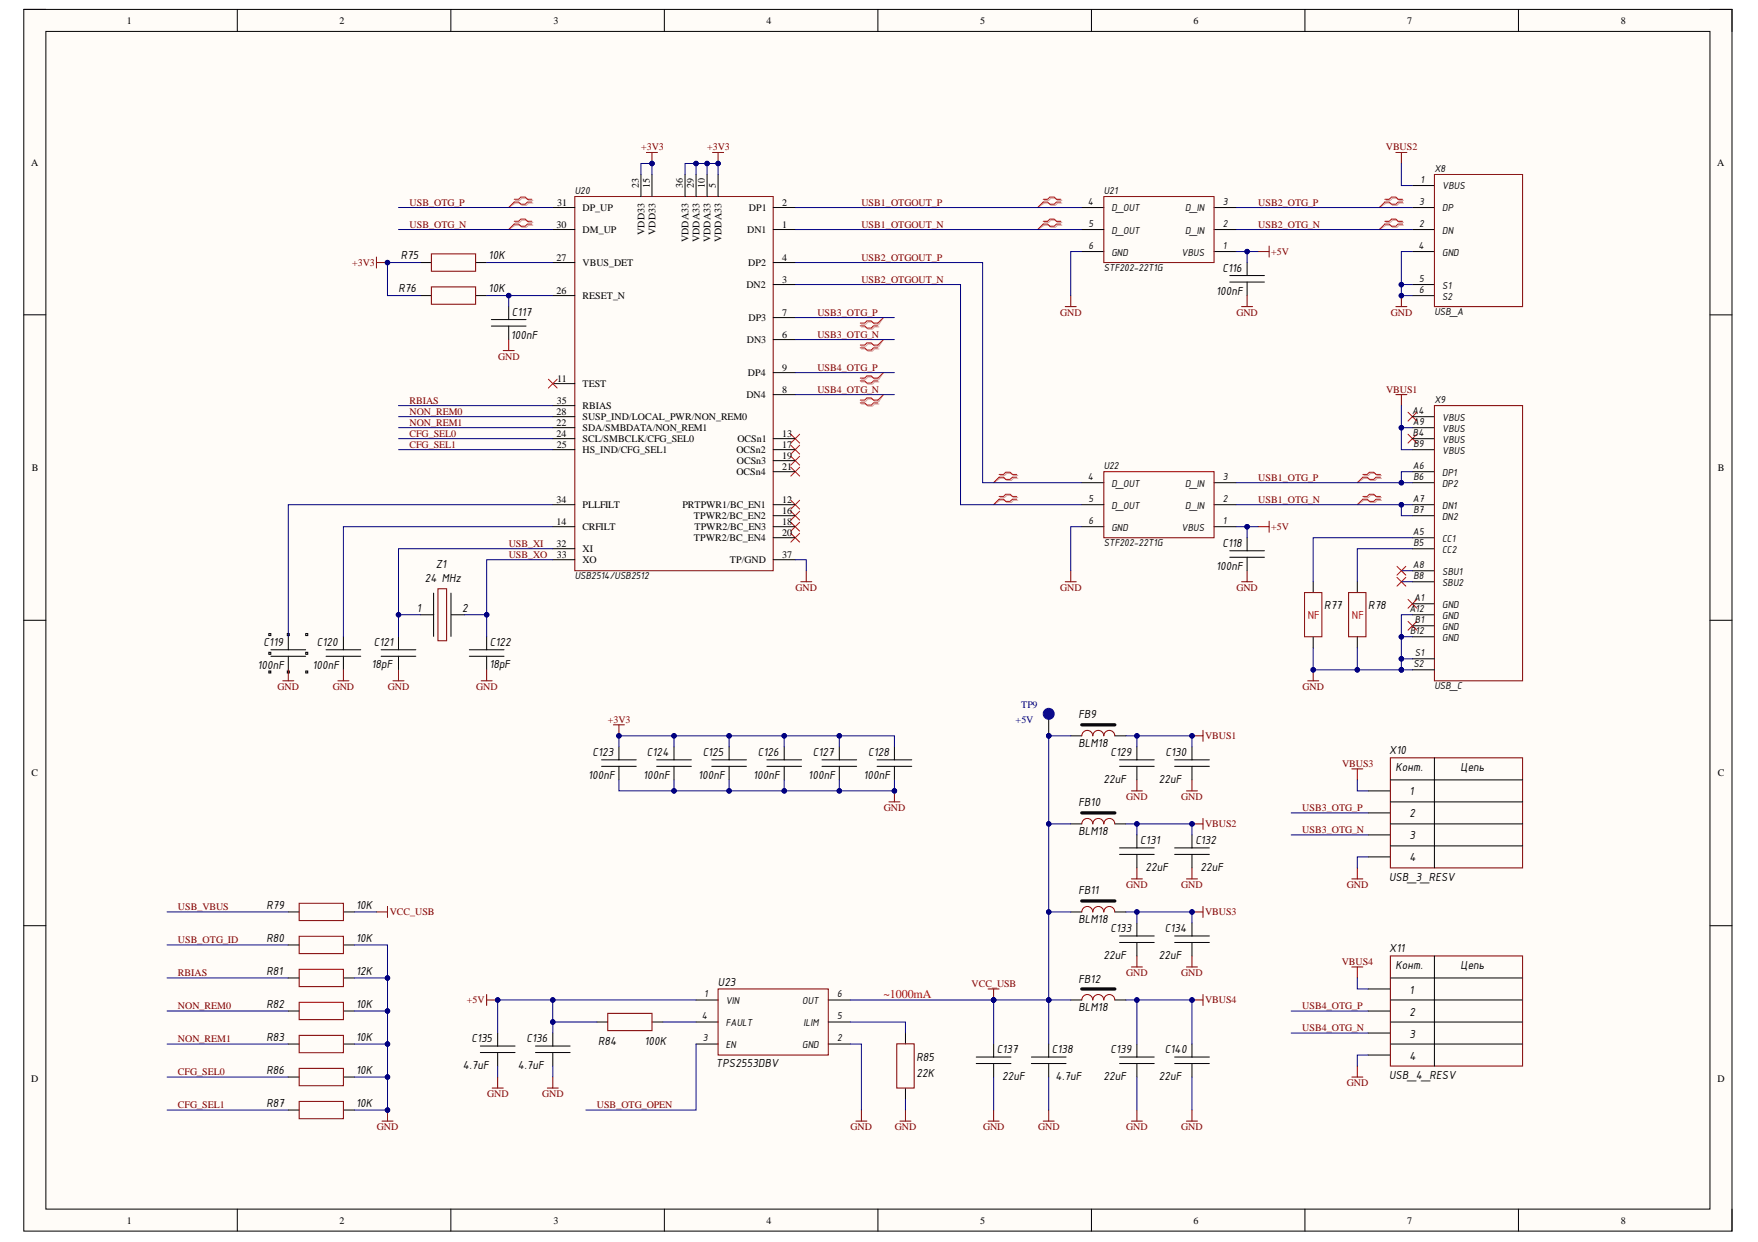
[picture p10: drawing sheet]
<svg xmlns="http://www.w3.org/2000/svg" width="297mm" height="210mm" viewBox="0 0 297 210" stroke-linecap="round" stroke-linejoin="round" font-family="sans-serif">
<defs><g id="words">
<g font-size="2.1">
<text x="67.7" y="43.8">R75</text>
<text x="82.6" y="43.8">10K</text>
<text x="206.5" y="45.9">C116</text>
<text x="67.3" y="49.4">R76</text>
<text x="82.6" y="49.4">10K</text>
<text x="86.5" y="53.3">C117</text>
<text x="205.5" y="49.8">100nF</text>
<text x="86.3" y="57.2">100nF</text>
<text x="73.6" y="95.9">Z1</text>
<text x="206.5" y="92.4">C118</text>
<text x="71.8" y="98.3">24 MHz</text>
<text x="205.5" y="96.3">100nF</text>
<text x="70.4" y="103.4">1</text>
<text x="78.1" y="103.4">2</text>
<text x="223.8" y="103">R77</text>
<text x="231.2" y="103">R78</text>
<text x="43.5" y="113">100nF</text>
<text x="44.5" y="109.1">C119</text>
<text x="52.8" y="113">100nF</text>
<text x="53.5" y="109.1">C120</text>
<text x="62.8" y="112.9">18pF</text>
<text x="63.2" y="109.1">C121</text>
<text x="82.7" y="112.9">18pF</text>
<text x="82.8" y="109.1">C122</text>
<text x="182.2" y="121.4">FB9</text>
<text x="99.4" y="131.6">100nF</text>
<text x="100.1" y="127.7">C123</text>
<text x="108.7" y="131.6">100nF</text>
<text x="109.3" y="127.7">C124</text>
<text x="118" y="131.6">100nF</text>
<text x="118.7" y="127.7">C125</text>
<text x="127.3" y="131.6">100nF</text>
<text x="128" y="127.7">C126</text>
<text x="136.6" y="131.6">100nF</text>
<text x="137.3" y="127.7">C127</text>
<text x="145.9" y="131.6">100nF</text>
<text x="146.7" y="127.7">C128</text>
<text x="182.2" y="126.3">BLM18</text>
<text x="187.6" y="127.7">C129</text>
<text x="196.9" y="127.7">C130</text>
<text x="234.7" y="127.4">X10</text>
<text x="235.8" y="130.3">Конт.</text>
<text x="246.8" y="130.3">Цепь</text>
<text x="182.2" y="136.3">FB10</text>
<text x="186.4" y="132.4">22uF</text>
<text x="195.8" y="132.4">22uF</text>
<text x="238.2" y="134.4">1</text>
<text x="182.2" y="141.1">BLM18</text>
<text x="192.7" y="142.6">C131</text>
<text x="202" y="142.6">C132</text>
<text x="238.2" y="138.1">2</text>
<text x="238.2" y="141.9">3</text>
<text x="193.6" y="147.3">22uF</text>
<text x="202.9" y="147.3">22uF</text>
<text x="234.7" y="149">USB_3_RESV</text>
<text x="238.2" y="145.6">4</text>
<text x="45" y="153.6">R79</text>
<text x="60.2" y="153.6">10K</text>
<text x="182.2" y="151.1">FB11</text>
<text x="45" y="159.2">R80</text>
<text x="60.2" y="159.2">10K</text>
<text x="182.2" y="156">BLM18</text>
<text x="187.6" y="157.5">C133</text>
<text x="196.8" y="157.5">C134</text>
<text x="234.7" y="160.8">X11</text>
<text x="45" y="164.8">R81</text>
<text x="60.2" y="164.8">12K</text>
<text x="121.3" y="166.6">U23</text>
<text x="182.2" y="166.1">FB12</text>
<text x="186.4" y="162.1">22uF</text>
<text x="195.8" y="162.1">22uF</text>
<text x="235.8" y="163.8">Конт.</text>
<text x="238.2" y="167.9">1</text>
<text x="246.8" y="163.8">Цепь</text>
<text x="45" y="170.3">R82</text>
<text x="60.2" y="170.3">10K</text>
<text x="182.2" y="170.9">BLM18</text>
<text x="238.2" y="171.6">2</text>
<text x="45" y="175.9">R83</text>
<text x="60.2" y="175.9">10K</text>
<text x="79.6" y="176.1">C135</text>
<text x="89" y="176.1">C136</text>
<text x="101" y="176.7">R84</text>
<text x="108.9" y="176.7">100K</text>
<text x="154.9" y="179.2">R85</text>
<text x="168.4" y="177.9">C137</text>
<text x="177.7" y="177.9">C138</text>
<text x="187.6" y="177.9">C139</text>
<text x="196.8" y="177.9">C140</text>
<text x="238.2" y="175.4">3</text>
<text x="238.2" y="179.1">4</text>
<text x="45" y="181.5">R86</text>
<text x="60.2" y="181.5">10K</text>
<text x="78.2" y="180.7">4.7uF</text>
<text x="87.5" y="180.7">4.7uF</text>
<text x="121" y="180.4">TPS2553DBV</text>
<text x="154.9" y="182">22K</text>
<text x="169.3" y="182.6">22uF</text>
<text x="178.4" y="182.6">4.7uF</text>
<text x="186.4" y="182.6">22uF</text>
<text x="195.8" y="182.6">22uF</text>
<text x="234.7" y="182.4">USB_4_RESV</text>
<text x="45" y="187.1">R87</text>
<text x="60.2" y="187.1">10K</text>
</g>
<g font-size="2.1" fill="#f00">
<text x="221" y="104.7">NF</text>
<text x="228.4" y="104.7">NF</text>
</g>
<text font-size="2" fill="#f00" x="149.3" y="168.6">~1000mA</text>
<g font-size="1.8">
<text x="242.4" y="29">X8</text>
<text x="97.1" y="32.8">U20</text>
<text x="183.8" y="34.6">4</text>
<text x="186.5" y="32.8">U21</text>
<text x="187.8" y="35.7">D_OUT</text>
<text x="200.2" y="35.7">D_IN</text>
<text x="206.6" y="34.6">3</text>
<text x="239.8" y="34.6">3</text>
<text x="240" y="30.9">1</text>
<text x="243.7" y="32">VBUS</text>
<text x="243.7" y="35.7">DP</text>
<text x="183.9" y="38.3">5</text>
<text x="187.8" y="39.5">D_OUT</text>
<text x="200.2" y="39.5">D_IN</text>
<text x="206.6" y="38.3">2</text>
<text x="239.8" y="38.3">2</text>
<text x="243.7" y="39.5">DN</text>
<text x="183.9" y="42">6</text>
<text x="186.5" y="45.8">STF202-22T1G</text>
<text x="187.8" y="43.2">GND</text>
<text x="199.6" y="43.2">VBUS</text>
<text x="206.6" y="42">1</text>
<text x="239.7" y="42">4</text>
<text x="239.8" y="47.6">5</text>
<text x="243.7" y="43.2">GND</text>
<text x="239.8" y="49.5">6</text>
<text x="242.4" y="53.2">USB_A</text>
<text x="243.7" y="48.8">S1</text>
<text x="243.7" y="50.6">S2</text>
<text x="238.6" y="69.9">A4</text>
<text x="238.7" y="71.8">A9</text>
<text x="242.4" y="68.1">X9</text>
<text x="243.7" y="71.1">VBUS</text>
<text x="238.7" y="73.7">B4</text>
<text x="238.8" y="75.6">B9</text>
<text x="243.7" y="72.9">VBUS</text>
<text x="243.7" y="74.8">VBUS</text>
<text x="243.7" y="76.7">VBUS</text>
<text x="183.8" y="81.1">4</text>
<text x="186.5" y="79.3">U22</text>
<text x="187.8" y="82.2">D_OUT</text>
<text x="200.2" y="82.2">D_IN</text>
<text x="206.6" y="81.1">3</text>
<text x="238.7" y="79.3">A6</text>
<text x="238.8" y="81.1">B6</text>
<text x="243.7" y="80.4">DP1</text>
<text x="243.7" y="82.2">DP2</text>
<text x="183.9" y="88.6">6</text>
<text x="183.9" y="84.9">5</text>
<text x="187.8" y="89.7">GND</text>
<text x="187.8" y="86">D_OUT</text>
<text x="199.6" y="89.7">VBUS</text>
<text x="200.2" y="86">D_IN</text>
<text x="206.6" y="84.9">2</text>
<text x="206.6" y="88.6">1</text>
<text x="238.7" y="84.9">A7</text>
<text x="238.8" y="86.7">B7</text>
<text x="243.7" y="86">DN1</text>
<text x="243.7" y="87.8">DN2</text>
<text x="186.5" y="92.3">STF202-22T1G</text>
<text x="238.7" y="90.4">A5</text>
<text x="238.8" y="92.3">B5</text>
<text x="243.7" y="91.5">CC1</text>
<text x="243.7" y="93.4">CC2</text>
<text x="97.1" y="97.9">USB2514/USB2512</text>
<text x="238.7" y="96">A8</text>
<text x="238.8" y="97.9">B8</text>
<text x="238.9" y="101.6">A1</text>
<text x="243.7" y="97.1">SBU1</text>
<text x="243.7" y="99">SBU2</text>
<text x="238.1" y="103.4">A12</text>
<text x="238.3" y="107.2">B12</text>
<text x="239.1" y="105.3">B1</text>
<text x="243.7" y="102.7">GND</text>
<text x="243.7" y="104.5">GND</text>
<text x="243.7" y="106.4">GND</text>
<text x="238.8" y="112.7">S2</text>
<text x="239.1" y="110.9">S1</text>
<text x="243.7" y="108.3">GND</text>
<text x="242.4" y="116.5">USB_C</text>
<text x="118.6" y="172.3">4</text>
<text x="119" y="168.6">1</text>
<text x="122.6" y="173.4">FAULT</text>
<text x="122.6" y="169.7">VIN</text>
<text x="135.6" y="169.7">OUT</text>
<text x="135.8" y="173.4">ILIM</text>
<text x="141.4" y="168.6">6</text>
<text x="141.4" y="172.3">5</text>
<text x="118.7" y="176">3</text>
<text x="122.6" y="177.1">EN</text>
<text x="135.6" y="177.1">GND</text>
<text x="141.4" y="176">2</text>
</g>
<g font-size="1.7">
<text x="21.4" y="4">1</text>
<text x="57.4" y="4">2</text>
<text x="93.5" y="4">3</text>
<text x="129.5" y="4">4</text>
<text x="165.6" y="4">5</text>
<text x="201.7" y="4">6</text>
<text x="237.8" y="4">7</text>
<text x="273.9" y="4">8</text>
<text x="5.3" y="28">A</text>
<text x="290.2" y="28">A</text>
<text x="94.2" y="34.7">31</text>
<text x="98.4" y="35.7">DP_UP</text>
<text x="107.9" y="31.7" transform="rotate(-90 107.9 31.7)">23</text>
<text x="109.8" y="31.7" transform="rotate(-90 109.8 31.7)">15</text>
<text x="115.4" y="31.7" transform="rotate(-90 115.4 31.7)">36</text>
<text x="117.2" y="31.7" transform="rotate(-90 117.2 31.7)">29</text>
<text x="119.1" y="31.7" transform="rotate(-90 119.1 31.7)">10</text>
<text x="121" y="31.7" transform="rotate(-90 121 31.7)">5</text>
<text x="126.6" y="35.7">DP1</text>
<text x="132.1" y="34.7">2</text>
<text x="94" y="38.5">30</text>
<text x="98.4" y="39.4">DM_UP</text>
<text x="108.9" y="39.7" transform="rotate(-90 108.9 39.7)">VDD33</text>
<text x="110.7" y="39.7" transform="rotate(-90 110.7 39.7)">VDD33</text>
<text x="116.3" y="40.9" transform="rotate(-90 116.3 40.9)">VDDA33</text>
<text x="118.2" y="40.9" transform="rotate(-90 118.2 40.9)">VDDA33</text>
<text x="120" y="40.9" transform="rotate(-90 120 40.9)">VDDA33</text>
<text x="121.9" y="40.9" transform="rotate(-90 121.9 40.9)">VDDA33</text>
<text x="126.3" y="39.4">DN1</text>
<text x="132.1" y="38.5">1</text>
<text x="94" y="44">27</text>
<text x="98.4" y="45">VBUS_DET</text>
<text x="126.4" y="45">DP2</text>
<text x="132.1" y="47.8">3</text>
<text x="132.1" y="44">4</text>
<text x="94" y="49.6">26</text>
<text x="98.4" y="50.5">RESET_N</text>
<text x="126.1" y="48.7">DN2</text>
<text x="132.1" y="53.3">7</text>
<text x="126.2" y="58">DN3</text>
<text x="126.5" y="54.3">DP3</text>
<text x="132.1" y="57">6</text>
<text x="94.2" y="64.5">11</text>
<text x="98.4" y="65.4">TEST</text>
<text x="126.4" y="63.6">DP4</text>
<text x="132.1" y="62.6">9</text>
<text x="94" y="71.9">22</text>
<text x="94" y="70.1">28</text>
<text x="94.1" y="68.2">35</text>
<text x="98.4" y="71">SUSP_IND/LOCAL_PWR/NON_REM0</text>
<text x="98.4" y="69.1">RBIAS</text>
<text x="126.1" y="67.3">DN4</text>
<text x="132.1" y="66.3">8</text>
<text x="94" y="73.8">24</text>
<text x="94.1" y="75.6">25</text>
<text x="98.4" y="72.9">SDA/SMBDATA/NON_REM1</text>
<text x="98.4" y="74.7">SCL/SMBCLK/CFG_SEL0</text>
<text x="98.4" y="76.6">HS_IND/CFG_SEL1</text>
<text x="124.4" y="76.6">OCSn2</text>
<text x="124.6" y="74.7">OCSn1</text>
<text x="132.1" y="73.8">13</text>
<text x="132.1" y="75.6">17</text>
<text x="132.1" y="77.5">19</text>
<text x="5.4" y="79.6">B</text>
<text x="124.4" y="80.3">OCSn4</text>
<text x="124.5" y="78.4">OCSn3</text>
<text x="132.1" y="79.4">21</text>
<text x="290.2" y="79.6">B</text>
<text x="94" y="88.7">14</text>
<text x="94" y="84.9">34</text>
<text x="98.4" y="89.6">CRFILT</text>
<text x="98.4" y="85.9">PLLFILT</text>
<text x="115.3" y="85.9">PRTPWR1/BC_EN1</text>
<text x="117.2" y="87.7">TPWR2/BC_EN2</text>
<text x="117.3" y="89.6">TPWR2/BC_EN3</text>
<text x="132.1" y="84.9">12</text>
<text x="132.1" y="86.8">16</text>
<text x="132.1" y="88.7">18</text>
<text x="94" y="92.4">32</text>
<text x="94.1" y="94.2">33</text>
<text x="98.4" y="93.3">XI</text>
<text x="98.4" y="95.2">XO</text>
<text x="117.2" y="91.4">TPWR2/BC_EN4</text>
<text x="123.3" y="95.2">TP/GND</text>
<text x="132.1" y="90.5">20</text>
<text x="132.1" y="94.2">37</text>
<text x="5.3" y="131.2">C</text>
<text x="290.2" y="131.2">C</text>
<text x="5.3" y="182.8">D</text>
<text x="290.2" y="182.8">D</text>
<text x="21.4" y="206.8">1</text>
<text x="57.4" y="206.8">2</text>
<text x="93.5" y="206.8">3</text>
<text x="129.5" y="206.8">4</text>
<text x="165.6" y="206.8">5</text>
<text x="201.7" y="206.8">6</text>
<text x="237.8" y="206.8">7</text>
<text x="273.9" y="206.8">8</text>
</g>
<g font-size="1.7" fill="#800000">
<text x="108.3" y="25.4">+3V3</text>
<text x="119.5" y="25.4">+3V3</text>
<text x="234.2" y="25.4">VBUS2</text>
<text x="69.2" y="34.7">USB_OTG_P</text>
<text x="145.5" y="34.7">USB1_OTGOUT_P</text>
<text x="212.6" y="34.7">USB2_OTG_P</text>
<text x="69.2" y="38.5">USB_OTG_N</text>
<text x="145.5" y="38.5">USB1_OTGOUT_N</text>
<text x="212.6" y="38.5">USB2_OTG_N</text>
<text x="59.5" y="45">+3V3</text>
<text x="145.5" y="47.8">USB2_OTGOUT_N</text>
<text x="145.5" y="44">USB2_OTGOUT_P</text>
<text x="214.8" y="43.1">+5V</text>
<text x="138.1" y="53.3">USB3_OTG_P</text>
<text x="179.1" y="53.3">GND</text>
<text x="208.9" y="53.3">GND</text>
<text x="235" y="53.3">GND</text>
<text x="138.1" y="57">USB3_OTG_N</text>
<text x="84.2" y="60.8">GND</text>
<text x="138.1" y="62.6">USB4_OTG_P</text>
<text x="69.2" y="68.2">RBIAS</text>
<text x="69.2" y="71.9">NON_REM1</text>
<text x="69.2" y="70.1">NON_REM0</text>
<text x="138.1" y="66.3">USB4_OTG_N</text>
<text x="234.2" y="66.3">VBUS1</text>
<text x="69.2" y="73.8">CFG_SEL0</text>
<text x="69.2" y="75.6">CFG_SEL1</text>
<text x="212.6" y="81.2">USB1_OTG_P</text>
<text x="212.6" y="84.9">USB1_OTG_N</text>
<text x="214.8" y="89.6">+5V</text>
<text x="85.9" y="92.4">USB_XI</text>
<text x="85.9" y="94.2">USB_XO</text>
<text x="134.4" y="99.8">GND</text>
<text x="179.1" y="99.8">GND</text>
<text x="208.9" y="99.8">GND</text>
<text x="46.9" y="116.6">GND</text>
<text x="56.2" y="116.6">GND</text>
<text x="65.5" y="116.6">GND</text>
<text x="80.4" y="116.6">GND</text>
<text x="220.1" y="116.6">GND</text>
<text x="102.7" y="122.2">+3V3</text>
<text x="203.6" y="125">VBUS1</text>
<text x="226.8" y="129.6">VBUS3</text>
<text x="149.4" y="137">GND</text>
<text x="190.3" y="135.2">GND</text>
<text x="199.6" y="135.2">GND</text>
<text x="220" y="137">USB3_OTG_P</text>
<text x="203.6" y="139.8">VBUS2</text>
<text x="220" y="140.8">USB3_OTG_N</text>
<text x="30.1" y="153.8">USB_VBUS</text>
<text x="65.9" y="154.7">VCC_USB</text>
<text x="190.3" y="150">GND</text>
<text x="199.6" y="150">GND</text>
<text x="203.6" y="154.7">VBUS3</text>
<text x="227.6" y="150">GND</text>
<text x="30.1" y="159.3">USB_OTG_ID</text>
<text x="30.1" y="164.9">RBIAS</text>
<text x="164.2" y="166.8">VCC_USB</text>
<text x="190.3" y="164.9">GND</text>
<text x="199.6" y="164.9">GND</text>
<text x="226.7" y="163.1">VBUS4</text>
<text x="30.1" y="170.5">NON_REM0</text>
<text x="78.9" y="169.6">+5V</text>
<text x="203.6" y="169.6">VBUS4</text>
<text x="220" y="170.5">USB4_OTG_P</text>
<text x="30.1" y="176.1">NON_REM1</text>
<text x="220" y="174.2">USB4_OTG_N</text>
<text x="30.1" y="181.7">CFG_SEL0</text>
<text x="82.3" y="185.4">GND</text>
<text x="91.6" y="185.4">GND</text>
<text x="227.6" y="183.5">GND</text>
<text x="30.1" y="187.2">CFG_SEL1</text>
<text x="63.7" y="191">GND</text>
<text x="100.8" y="187.2">USB_OTG_OPEN</text>
<text x="143.7" y="191">GND</text>
<text x="151.2" y="191">GND</text>
<text x="166.1" y="191">GND</text>
<text x="175.4" y="191">GND</text>
<text x="190.3" y="191">GND</text>
<text x="199.6" y="191">GND</text>
</g>
<g font-size="1.7" fill="#000080">
<text x="172.5" y="119.7">TP9</text>
<text x="171.6" y="122.2">+5V</text>
</g>
</g></defs>
<path d="M4 1.6h288.6v206.5h-288.6z" fill-rule="evenodd" fill="#fffcf8"/>
<path d="M4 1.6h288.6v206.5h-288.6z" fill="none" stroke="#000" stroke-width=".17"/>
<path d="M7.8 5.3h281.1v199h-281.1z" fill-rule="evenodd" fill="#fffcf8"/>
<g fill="none" stroke="#000" stroke-width=".17">
<path d="M4 1.6h3.7M7.8 5.3h281.1v199h-281.1zM40.1 1.6v3.7M76.2 1.6v3.7M112.3 1.6v3.7M148.3 1.6v3.7M184.4 1.6v3.7M220.5 1.6v3.7M256.6 1.6v3.7M288.9 1.6h3.7v3.7M4 53.2h3.7M288.9 53.2h3.7"/>
<path d="M4 104.8h3.7M288.9 104.8h3.7M4 156.4h3.7M288.9 156.5h3.7M40.1 204.3v3.8M76.2 204.3v3.8M112.3 204.3v3.8M148.3 204.3v3.8M184.4 204.3v3.8M220.5 204.3v3.8M256.6 204.3v3.8M292.6 204.3v3.8"/>
</g>
<path d="M221 115.1h1.8M221.9 113.2v1.9" fill="none" stroke="#800000" stroke-width=".17"/>
<circle cx="221.9" cy="113.2" r=".37" fill="#000080"/>
<circle cx="221.9" cy="113.2" r=".37" fill="none" stroke="#000080" stroke-width=".17"/>
<path d="M236 95.7l1.5 1.5M236 97.6l1.5 1.5M237.5 95.7l-1.5 1.5M237.5 97.6l-1.5 1.5" fill="none" stroke="#f00" stroke-width=".17"/>
<path d="M221.9 98.3v1.8M229.3 98.3v1.8M221.9 107.6v1.9M229.3 107.6v1.9" fill="none" stroke="#000" stroke-width=".17"/>
<path d="M235.9 25.8h1.8M236.8 25.8v1.8M235.9 51.8h1.8M236.8 50v1.8M220.4 100.1h3v7.5h-3zM227.9 100.1h2.9v7.5h-2.9z" fill="none" stroke="#800000" stroke-width=".17"/>
<circle cx="236.8" cy="50" r=".37" fill="#000080"/>
<circle cx="236.8" cy="50" r=".37" fill="none" stroke="#000080" stroke-width=".17"/>
<g fill="none" stroke="#000" stroke-width=".17">
<path d="M238.6 31.4h3.8M238.6 38.8h3.8M238.6 35.1h3.8M238.6 42.5h3.8M238.6 48.1h3.8M238.6 50h3.8M64.4 109.8h5.9M64.4 110.9h5.9M67.3 107.6v2.2M67.3 111v2.2M71.1 103.9h2.2M73.3 100.2v7.4"/>
<path d="M76.2 100.2v7.4M76.3 103.9h2.2M79.3 109.8h5.9M79.3 110.9h5.9M82.2 107.6v2.2M82.2 111v2.2M100.8 172.7h1.9M110.2 172.7h1.8"/>
</g>
<path d="M242.4 29.5h14.9v22.3h-14.9zM74 99.5h1.5v8.8h-1.5zM66.4 115.1h1.9M67.3 113.2v1.9M81.3 115.1h1.9M82.2 113.2v1.9M82.2 168.1v1.8M82.2 169h1.9M102.7 171.3h7.5v2.9h-7.5z" fill="none" stroke="#800000" stroke-width=".17"/>
<circle cx="84.1" cy="169" r=".37" fill="#000080"/>
<circle cx="84.1" cy="169" r=".37" fill="none" stroke="#000080" stroke-width=".17"/>
<path d="M151.5 176.4h3v7.5h-3zM167 167.1h1.8M167.9 167.1v1.9M144.6 189.5h1.9M145.5 187.6v1.9M152.1 189.5h1.8M153 187.6v1.9M176.3 189.5h1.8M177.2 187.6v1.9" fill="none" stroke="#800000" stroke-width=".17"/>
<path d="M153 174.6v1.8M174.3 178.6h5.8M174.3 179.7h5.8M177.2 176.4v2.2M177.2 179.8v2.2M153 183.9v1.8" fill="none" stroke="#000" stroke-width=".17"/>
<circle cx="167.9" cy="169" r=".37" fill="#000080"/>
<circle cx="167.9" cy="169" r=".37" fill="none" stroke="#000080" stroke-width=".17"/>
<g fill="none" stroke="#800000" stroke-width=".17">
<path d="M235.9 66.7h1.8M236.8 66.7v1.9M135.3 98.3h1.9M136.2 96.5v1.8M201.4 124.4h1.9M203.3 123.4v1.9M191.2 148.5h1.8M192.1 146.7v1.8M200.5 148.5h1.8M201.4 146.7v1.8M121.3 167.1h18.7v11.2h-18.7zM83.2 183.9h1.8"/>
<path d="M84.1 182v1.9M92.5 183.9h1.8M93.4 182v1.9"/>
</g>
<g fill="none" stroke="#000" stroke-width=".17">
<path d="M180.9 139.2h1.9M188.4 139.2h1.8M189.2 143.3h5.8M189.2 144.4h5.8M192.1 141.1v2.2M192.1 144.5v2.2M198.5 143.3h5.8M198.5 144.4h5.8M201.4 141.1v2.2M201.4 144.5v2.2M81.2 176.8h5.8M81.2 177.9h5.8"/>
<path d="M84.1 174.6v2.2M84.1 178v2.2M90.5 176.8h5.8M90.5 177.9h5.8M93.4 174.6v2.2M93.4 178v2.2M117.6 169h3.7M117.6 176.4h3.7M117.6 172.7h3.7M140 169h3.7M140 176.4h3.7M140 172.7h3.7"/>
</g>
<path d="M182.8 137.4h5.6" fill="none" stroke="#000" stroke-width=".55"/>
<path d="M182.8 139.2a.93 .93 0 0 1 .9-.9 .93 .93 0 0 1 .9 .9 .93 .93 0 0 1 1-.9 .93 .93 0 0 1 .9 .9 .93 .93 0 0 1 .9-.9 .93 .93 0 0 1 1 .9" fill="none" stroke="#980000" stroke-width=".17"/>
<path d="M234.2 33.9h.7l.4-.4h.7l.4 .4h.8M234.2 37.6h.7l.4-.4h.7l.4 .4h.8M237.2 34.3h-.8l-.4 .4h-.7l-.4-.4h-.7l-1.1 .8M237.2 38.1h-.8l-.4 .3h-.7l-.4-.3h-.7l-1.1 .7M230.4 80.4h.8l.4-.4h.7l.4 .4h.7M230.4 84.1h.8l.4-.4h.7l.4 .4h.7M233.4 80.8h-.7l-.4 .4h-.7l-.4-.4h-.8l-1.1 .8M233.4 84.6h-.7l-.4 .3h-.7l-.4-.3h-.8l-1.1 .7" fill="none" stroke="#d0a19e" stroke-width=".17"/>
<path d="M234 33.7h.7l.4-.4h.8l.3 .4h.8M234 37.4h.7l.4-.4h.8l.3 .4h.8M237 34.1h-.8l-.3 .4h-.8l-.4-.4h-.7l-.9 1M237 37.9h-.8l-.3 .3h-.8l-.4-.3h-.7l-.9 .9M230.3 80.2h.7l.4-.4h.7l.4 .4h.7M230.3 83.9h.7l.4-.4h.7l.4 .4h.7M233.2 80.6h-.7l-.4 .4h-.7l-.4-.4h-.7l-1 1M233.2 84.4h-.7l-.4 .3h-.7l-.4-.3h-.7l-1 .9" fill="none" stroke="#f00" stroke-width=".17"/>
<circle cx="201.4" cy="124.4" r=".37" fill="#000080"/>
<circle cx="201.4" cy="124.4" r=".37" fill="none" stroke="#000080" stroke-width=".17"/>
<path d="M201.4 139.2h1.9M203.3 138.3v1.9" fill="none" stroke="#800000" stroke-width=".17"/>
<circle cx="201.4" cy="139.2" r=".37" fill="#000080"/>
<circle cx="201.4" cy="139.2" r=".37" fill="none" stroke="#000080" stroke-width=".17"/>
<g fill="none" stroke="#000" stroke-width=".17">
<path d="M55.1 109.8h5.9M55.1 110.9h5.9M58 107.6v2.2M58 111v2.2M180.9 124.4h1.9M188.4 124.4h1.8M189.2 128.4h5.8M189.2 129.5h5.8M192.1 126.2v2.2M192.1 129.6v2.2M198.5 128.4h5.8M198.5 129.5h5.8"/>
<path d="M201.4 126.2v2.2M201.4 129.6v2.2"/>
</g>
<path d="M182.8 122.5h5.6" fill="none" stroke="#000" stroke-width=".55"/>
<path d="M182.8 124.4a.93 .93 0 0 1 .9-1 .93 .93 0 0 1 .9 1 .93 .93 0 0 1 1-1 .93 .93 0 0 1 .9 1 .93 .93 0 0 1 .9-1 .93 .93 0 0 1 1 1" fill="none" stroke="#980000" stroke-width=".17"/>
<path d="M191.2 133.7h1.8M192.1 131.8v1.9M200.5 133.7h1.8M201.4 131.8v1.9" fill="none" stroke="#800000" stroke-width=".17"/>
<g fill="none" stroke="#f00" stroke-width=".17">
<path d="M133.6 79l1.5 1.5M133.6 77.1l1.5 1.5M133.6 75.2l1.5 1.5M133.6 73.4l1.5 1.5M135.1 79l-1.5 1.5M135.1 77.1l-1.5 1.5M135.1 75.2l-1.5 1.5M135.1 73.4l-1.5 1.5M133.6 90.1l1.5 1.5M133.6 88.3l1.5 1.5M133.6 86.4l1.5 1.5M133.6 84.6l1.5 1.4"/>
<path d="M135.1 90.1l-1.5 1.5M135.1 88.3l-1.5 1.5M135.1 86.4l-1.5 1.5M135.1 84.6l-1.5 1.4"/>
</g>
<path d="M51.7 113.4h.3v.3h-.3z" fill-rule="evenodd" fill="#fffcf8"/>
<path d="M51.7 113.4h.3v.3h-.3z" fill="none" stroke="#000" stroke-width=".17"/>
<path d="M45.4 107.1h.4v.3h-.4z" fill-rule="evenodd" fill="#fffcf8"/>
<path d="M45.4 107.1h.4v.3h-.4z" fill="none" stroke="#000" stroke-width=".17"/>
<path d="M45.4 113.4h.4v.3h-.4z" fill-rule="evenodd" fill="#fffcf8"/>
<path d="M45.4 113.4h.4v.3h-.4z" fill="none" stroke="#000" stroke-width=".17"/>
<path d="M51.7 107.1h.3v.3h-.3z" fill-rule="evenodd" fill="#fffcf8"/>
<path d="M51.7 107.1h.3v.3h-.3z" fill="none" stroke="#000" stroke-width=".17"/>
<path d="M45.4 110.2h.4v.4h-.4z" fill-rule="evenodd" fill="#fffcf8"/>
<path d="M45.4 110.2h.4v.4h-.4z" fill="none" stroke="#000" stroke-width=".17"/>
<path d="M51.7 110.2h.3v.4h-.3z" fill-rule="evenodd" fill="#fffcf8"/>
<path d="M51.7 110.2h.3v.4h-.3z" fill="none" stroke="#000" stroke-width=".17"/>
<path d="M48.5 113.4h.4v.3h-.4z" fill-rule="evenodd" fill="#fffcf8"/>
<path d="M48.5 113.4h.4v.3h-.4z" fill="none" stroke="#000" stroke-width=".17"/>
<path d="M48.5 107.1h.4v.3h-.4z" fill-rule="evenodd" fill="#fffcf8"/>
<path d="M71.1 50h1.8M71.1 44.4h1.8M80.4 50h1.8M80.4 44.4h1.8M45.8 109.8h5.8M45.8 110.9h5.8M48.5 107.1h.4v.3h-.4zM48.7 107.6v2.2M48.7 111v2.2" fill="none" stroke="#000" stroke-width=".17"/>
<path d="M109.2 25.8h1.9M110.2 25.8v1.8M72.9 48.5h7.5v2.9h-7.5zM72.9 42.9h7.5v2.9h-7.5zM47.8 115.1h1.8M48.7 113.2v1.9M57.1 115.1h1.9M58 113.2v1.9" fill="none" stroke="#800000" stroke-width=".17"/>
<circle cx="110.2" cy="27.6" r=".37" fill="#000080"/>
<circle cx="110.2" cy="27.6" r=".37" fill="none" stroke="#000080" stroke-width=".17"/>
<path d="M120.4 25.8h1.9M121.3 25.8v1.8" fill="none" stroke="#800000" stroke-width=".17"/>
<circle cx="121.3" cy="27.6" r=".37" fill="#000080"/>
<circle cx="121.3" cy="27.6" r=".37" fill="none" stroke="#000080" stroke-width=".17"/>
<path d="M63.6 43.4v1.9M63.6 44.4h1.9" fill="none" stroke="#800000" stroke-width=".17"/>
<circle cx="65.5" cy="44.4" r=".37" fill="#000080"/>
<circle cx="65.5" cy="44.4" r=".37" fill="none" stroke="#000080" stroke-width=".17"/>
<path d="M97.1 33.2h33.5v63.3h-33.5zM85 59.3h1.9M86 57.4v1.9M50.5 158.2h7.5v3h-7.5zM50.5 152.7h7.5v2.9h-7.5zM50.5 163.8h7.5v2.9h-7.5zM50.5 169.4h7.5v2.9h-7.5zM50.5 175h7.5v2.9h-7.5zM50.5 180.6h7.5v2.9h-7.5zM50.5 186.1h7.5v3h-7.5zM64.5 189.5h1.9M65.5 187.6v1.9" fill="none" stroke="#800000" stroke-width=".17"/>
<g fill="none" stroke="#000" stroke-width=".17">
<path d="M93.4 38.8h3.7M93.4 35.1h3.7M108.3 29.5v3.7M110.2 29.5v3.7M115.7 29.5v3.7M117.6 29.5v3.7M119.5 29.5v3.7M121.3 29.5v3.7M130.6 38.8h3.8M130.6 35.1h3.8M83 54h5.9M83 55.1h5.9"/>
<path d="M86 51.8v2.2M86 55.2v2.2M93.4 44.4h3.7M93.4 50h3.7M130.6 48.1h3.8M130.6 44.4h3.8M130.6 57.4h3.8M130.6 53.7h3.8M93.4 64.8h3.7M93.4 74.1h3.7M93.4 76h3.7M93.4 72.3h3.7"/>
<path d="M93.4 70.4h3.7M93.4 68.6h3.7M130.6 66.7h3.8M130.6 63h3.8M130.6 74.1h3.8M130.6 76h3.8M130.6 77.9h3.8M130.6 79.7h3.8M93.4 85.3h3.7M93.4 89h3.7M93.4 92.7h3.7M93.4 94.6h3.7"/>
<path d="M130.6 85.3h3.8M130.6 89h3.8M130.6 87.2h3.8M130.6 90.9h3.8M130.6 94.6h3.8M48.7 159.7h1.8M48.7 154.1h1.8M58 159.7h1.9M58 154.1h1.9M48.7 165.3h1.8M48.7 170.9h1.8M48.7 176.4h1.8"/>
<path d="M58 165.3h1.9M58 170.9h1.9M58.1 176.4h1.8M48.7 182h1.8M48.7 187.6h1.8M58.1 182h1.8M58.1 187.6h1.8"/>
</g>
<path d="M92.7 64.1l1.4 1.5M94.1 64.1l-1.4 1.5" fill="none" stroke="#f00" stroke-width=".17"/>
<circle cx="65.5" cy="187.6" r=".38" fill="#000080"/>
<circle cx="65.5" cy="187.6" r=".38" fill="none" stroke="#000080" stroke-width=".17"/>
<path d="M150.2 135.5h1.9M151.1 133.7v1.8M63.6 154.1h1.9M65.5 153.2v1.9" fill="none" stroke="#800000" stroke-width=".17"/>
<path d="M87.1 33.9h.7l.4-.4h.7l.4 .4h.7M87.1 37.6h.7l.4-.4h.7l.4 .4h.7M90 34.3h-.7l-.4 .4h-.7l-.4-.4h-.7l-1.1 .8M90 38.1h-.7l-.4 .3h-.7l-.4-.3h-.7l-1.1 .7" fill="none" stroke="#d0a19e" stroke-width=".17"/>
<path d="M86.9 33.7h.7l.4-.4h.7l.4 .4h.8M86.9 37.4h.7l.4-.4h.7l.4 .4h.8M89.9 34.1h-.8l-.4 .4h-.7l-.4-.4h-.7l-.9 1M89.9 37.9h-.8l-.4 .3h-.7l-.4-.3h-.7l-.9 .9" fill="none" stroke="#f00" stroke-width=".17"/>
<g fill="none" stroke="#000" stroke-width=".17">
<path d="M101.6 128.4h5.9M101.6 129.5h5.9M104.6 126.2v2.2M104.6 129.6v2.2M111 128.4h5.8M111 129.5h5.8M113.9 126.2v2.2M113.9 129.6v2.2M120.3 128.4h5.8M120.3 129.5h5.8M123.2 126.2v2.2M123.2 129.6v2.2"/>
<path d="M129.6 128.4h5.8M129.6 129.5h5.8M132.5 126.2v2.2M132.5 129.6v2.2M138.9 128.4h5.8M138.9 129.5h5.8M141.8 126.2v2.2M141.8 129.6v2.2M148.2 128.4h5.9M148.2 129.5h5.9M151.1 126.2v2.2M151.1 129.6v2.2"/>
</g>
<circle cx="151.1" cy="133.7" r=".37" fill="#000080"/>
<circle cx="151.1" cy="133.7" r=".37" fill="none" stroke="#000080" stroke-width=".17"/>
<path d="M103.6 122.5h1.9M104.6 122.5v1.9" fill="none" stroke="#800000" stroke-width=".17"/>
<circle cx="104.6" cy="124.4" r=".37" fill="#000080"/>
<circle cx="104.6" cy="124.4" r=".37" fill="none" stroke="#000080" stroke-width=".17"/>
<g fill="none" stroke="#800000" stroke-width=".17">
<path d="M186.5 33.2h18.6v11.2h-18.6zM180 51.8h1.8M180.9 50v1.8M209.8 51.8h1.8M210.7 50v1.8M212.6 42.5h1.8M214.4 41.6v1.8M186.5 79.7h18.6v11.2h-18.6zM180 98.3h1.8M180.9 96.5v1.8M209.8 98.3h1.8M210.7 96.5v1.8"/>
<path d="M212.6 89h1.8M214.4 88.1v1.9M201.4 169h1.9M203.3 168.1v1.8M167 189.5h1.8M167.9 187.6v1.9"/>
</g>
<g fill="none" stroke="#000" stroke-width=".17">
<path d="M182.8 38.8h3.7M182.8 35.1h3.7M205.1 38.8h3.8M205.1 35.1h3.8M182.8 42.5h3.7M205.1 42.5h3.8M207.8 46.6h5.8M207.8 47.7h5.8M210.7 44.4v2.2M210.7 47.8v2.2M182.8 89h3.7M182.8 85.3h3.7"/>
<path d="M182.8 81.6h3.7M205.1 89h3.8M205.1 85.3h3.8M205.1 81.6h3.8M207.8 93.1h5.8M207.8 94.2h5.8M210.7 90.9v2.2M210.7 94.3v2.2M164.9 178.6h5.9M164.9 179.7h5.9M167.9 176.4v2.2M167.9 179.8v2.2"/>
</g>
<g fill="none" stroke="#d0a19e" stroke-width=".17">
<path d="M176.5 33.9h.7l.4-.4h.7l.4 .4h.7M176.5 37.6h.7l.4-.4h.7l.4 .4h.7M179.4 34.3h-.7l-.4 .4h-.7l-.4-.4h-.7l-1.2 .8M179.4 38.1h-.7l-.4 .3h-.7l-.4-.3h-.7l-1.2 .7M145.5 59h.8l.4 .3h.7l.4-.3h.7M145.5 55.3h.8l.4 .3h.7l.4-.3h.7M149.3 57.4l-.8 1.1h-.7l-.4-.4h-.7l-.4 .4h-.8M149.3 53.7l-.8 1.1h-.7l-.4-.4h-.7l-.4 .4h-.8M145.5 68.3h.8l.4 .3h.7l.4-.3h.7M145.5 64.6h.8l.4 .3h.7l.4-.3h.7M149.3 66.7l-.8 1.1h-.7l-.4-.4h-.7l-.4 .4h-.8M149.3 63l-.8 1.1h-.7l-.4-.4h-.7l-.4 .4h-.8"/>
<path d="M169 80.4h.7l.4-.4h.8l.3 .4h.8M169 84.1h.7l.4-.4h.8l.3 .4h.8M172 80.8h-.8l-.3 .4h-.8l-.4-.4h-.7l-1.1 .8M172 84.6h-.8l-.3 .3h-.8l-.4-.3h-.7l-1.1 .7"/>
</g>
<g fill="none" stroke="#f00" stroke-width=".17">
<path d="M176.3 33.7h.7l.4-.4h.7l.4 .4h.7M176.3 37.4h.7l.4-.4h.7l.4 .4h.7M179.2 34.1h-.7l-.4 .4h-.7l-.4-.4h-.7l-1 1M179.2 37.9h-.7l-.4 .3h-.7l-.4-.3h-.7l-1 .9M145.3 58.8h.8l.4 .4h.7l.4-.4h.7M145.3 55.1h.8l.4 .3h.7l.4-.3h.7M149.3 57.4l-1 .9h-.7l-.4-.3h-.7l-.4 .3h-.8M149.3 53.7l-1 .9h-.7l-.4-.4h-.7l-.4 .4h-.8M145.3 68.1h.8l.4 .4h.7l.4-.4h.7M145.3 64.4h.8l.4 .3h.7l.4-.3h.7M149.3 66.7l-1 .9h-.7l-.4-.3h-.7l-.4 .3h-.8M149.3 63l-1 .9h-.7l-.4-.4h-.7l-.4 .4h-.8"/>
<path d="M168.8 80.2h.8l.3-.4h.8l.4 .4h.7M168.8 83.9h.8l.3-.4h.8l.4 .4h.7M171.8 80.6h-.7l-.4 .4h-.8l-.3-.4h-.8l-.9 1M171.8 84.4h-.7l-.4 .3h-.8l-.3-.3h-.8l-.9 .9"/>
</g>
<circle cx="201.4" cy="169" r=".37" fill="#000080"/>
<circle cx="201.4" cy="169" r=".37" fill="none" stroke="#000080" stroke-width=".17"/>
<path d="M180.9 169h1.9M188.4 169h1.8M189.2 178.6h5.8M189.2 179.7h5.8M192.1 176.4v2.2M192.1 179.8v2.2M198.5 178.6h5.8M198.5 179.7h5.8M201.4 176.4v2.2M201.4 179.8v2.2" fill="none" stroke="#000" stroke-width=".17"/>
<path d="M182.8 167.1h5.6" fill="none" stroke="#000" stroke-width=".55"/>
<path d="M182.8 169a.93 .93 0 0 1 .9-.9 .93 .93 0 0 1 .9 .9 .93 .93 0 0 1 1-.9 .93 .93 0 0 1 .9 .9 .93 .93 0 0 1 .9-.9 .93 .93 0 0 1 1 .9" fill="none" stroke="#980000" stroke-width=".17"/>
<path d="M201.4 154.1h1.9M203.3 153.2v1.9M191.2 189.5h1.8M192.1 187.6v1.9M200.5 189.5h1.8M201.4 187.6v1.9" fill="none" stroke="#800000" stroke-width=".17"/>
<circle cx="201.4" cy="154.1" r=".37" fill="#000080"/>
<circle cx="201.4" cy="154.1" r=".37" fill="none" stroke="#000080" stroke-width=".17"/>
<g fill="none" stroke="#000" stroke-width=".17">
<path d="M231.2 133.7h3.7M231.2 137.4h3.7M234.9 131.8h22.4M234.9 135.5h22.4M234.9 139.2h22.4M242.4 128.1v18.6M180.9 154.1h1.9M188.4 154.1h1.8M189.2 158.2h5.8M189.2 159.3h5.8M192.1 156v2.2M192.1 159.4v2.2"/>
<path d="M198.5 158.2h5.8M198.5 159.3h5.8M201.4 156v2.2M201.4 159.4v2.2M231.2 141.1h3.7M231.2 144.8h3.7M234.9 143h22.4M231.2 167.1h3.7M231.2 170.9h3.7M231.2 174.6h3.7M231.2 178.3h3.7M234.9 165.3h22.4"/>
<path d="M234.9 169h22.4M234.9 172.7h22.4M234.9 176.4h22.4M242.4 161.6v18.6"/>
</g>
<path d="M182.8 152.3h5.6" fill="none" stroke="#000" stroke-width=".55"/>
<path d="M182.8 154.1a.93 .93 0 0 1 .9-.9 .93 .93 0 0 1 .9 .9 .93 .93 0 0 1 1-.9 .93 .93 0 0 1 .9 .9 .93 .93 0 0 1 .9-.9 .93 .93 0 0 1 1 .9" fill="none" stroke="#980000" stroke-width=".17"/>
<g fill="none" stroke="#800000" stroke-width=".17">
<path d="M228.4 129.9h1.9M229.3 129.9v1.9M234.9 128.1h22.4v18.6h-22.4zM228.4 148.5h1.9M229.3 146.7v1.8M191.2 163.4h1.8M192.1 161.6v1.8M200.5 163.4h1.8M201.4 161.6v1.8M228.4 163.4h1.9M229.3 163.4v1.9M234.9 161.6h22.4v18.6h-22.4z"/>
<path d="M228.4 182h1.9M229.3 180.2v1.8"/>
</g>
<circle cx="177.2" cy="124.4" r=".37" fill="#000080"/>
<circle cx="177.2" cy="124.4" r=".37" fill="none" stroke="#000080" stroke-width=".17"/>
<path d="M177.2 120.6v3.8" fill="none" stroke="#000" stroke-width=".17"/>
<circle cx="177.2" cy="124.4" r=".37" fill="#000080"/>
<circle cx="177.2" cy="124.4" r=".37" fill="none" stroke="#000080" stroke-width=".17"/>
<circle cx="177.2" cy="120.6" r=".93" fill="#00f"/>
<circle cx="177.2" cy="120.6" r=".93" fill="none" stroke="#00f" stroke-width=".17"/>
<path d="M237.9 69.7l1.5 1.5M237.9 73.4l1.5 1.5M239.4 69.7l-1.5 1.5M239.4 73.4l-1.5 1.5M237.9 101.3l1.5 1.5M237.9 105l1.5 1.5M239.4 101.3l-1.5 1.5M239.4 105l-1.5 1.5" fill="none" stroke="#f00" stroke-width=".17"/>
<g fill="none" stroke="#000" stroke-width=".17">
<path d="M238.6 70.4h3.8M238.6 72.3h3.8M238.6 74.1h3.8M238.6 76h3.8M238.6 79.7h3.8M238.6 90.9h3.8M238.6 92.7h3.8M238.6 85.3h3.8M238.6 87.2h3.8M238.6 81.6h3.8M238.6 96.5h3.8M238.6 98.3h3.8"/>
<path d="M238.6 102h3.8M238.6 103.9h3.8M238.6 105.8h3.8M238.6 107.6h3.8M238.6 111.3h3.8M238.6 113.2h3.8"/>
</g>
<path d="M242.4 68.6h14.9v46.5h-14.9z" fill="none" stroke="#800000" stroke-width=".17"/>
<path d="M236.8 72.3h1.8" fill="none" stroke="#000080" stroke-width=".17"/>
<circle cx="236.8" cy="72.3" r=".37" fill="#000080"/>
<g fill="none" stroke="#000080" stroke-width=".17">
<path d="M238.6 79.7h-1.8v1.9h1.8"/>
<circle cx="236.8" cy="72.3" r=".37"/>
</g>
<circle cx="236.8" cy="81.6" r=".37" fill="#000080"/>
<g fill="none" stroke="#000080" stroke-width=".17">
<path d="M238.6 85.3h-1.8v1.9h1.8"/>
<circle cx="236.8" cy="81.6" r=".37"/>
</g>
<circle cx="236.8" cy="85.3" r=".37" fill="#000080"/>
<g fill="none" stroke="#000080" stroke-width=".17">
<path d="M236.8 27.6v3.8h1.8M236.8 48.1h1.8M236.8 96.5h1.8M236.8 98.3h1.8M238.6 90.9h-16.7v7.4M238.6 92.7h-9.3v5.6"/>
<circle cx="236.8" cy="85.3" r=".37"/>
</g>
<circle cx="236.8" cy="48.1" r=".37" fill="#000080"/>
<g fill="none" stroke="#000080" stroke-width=".17">
<path d="M71.1 103.9h-3.8v3.7"/>
<circle cx="236.8" cy="48.1" r=".37"/>
</g>
<circle cx="67.3" cy="103.9" r=".37" fill="#000080"/>
<g fill="none" stroke="#000080" stroke-width=".17">
<path d="M78.5 103.9h3.7v3.7"/>
<circle cx="67.3" cy="103.9" r=".37"/>
</g>
<circle cx="82.2" cy="103.9" r=".37" fill="#000080"/>
<g fill="none" stroke="#000080" stroke-width=".17">
<path d="M93.4 94.6h-11.2v9.3"/>
<circle cx="82.2" cy="103.9" r=".37"/>
</g>
<circle cx="82.2" cy="103.9" r=".37" fill="#000080"/>
<g fill="none" stroke="#000080" stroke-width=".17">
<path d="M93.4 92.7h-26.1v11.2"/>
<circle cx="82.2" cy="103.9" r=".37"/>
</g>
<circle cx="67.3" cy="103.9" r=".37" fill="#000080"/>
<g fill="none" stroke="#000080" stroke-width=".17">
<path d="M93.4 169v3.7h7.4M112 172.7h5.6M143.7 176.4h1.8v11.2"/>
<circle cx="67.3" cy="103.9" r=".37"/>
</g>
<circle cx="93.4" cy="172.7" r=".37" fill="#000080"/>
<circle cx="93.4" cy="172.7" r=".37" fill="none" stroke="#000080" stroke-width=".17"/>
<circle cx="93.4" cy="169" r=".37" fill="#000080"/>
<g fill="none" stroke="#000080" stroke-width=".17">
<path d="M117.6 176.4v11.2h-18.6M143.7 172.7h9.3v1.9M143.7 169h24.2M153 185.7v1.9M177.2 182v5.6"/>
<circle cx="93.4" cy="169" r=".37"/>
</g>
<circle cx="167.9" cy="169" r=".37" fill="#000080"/>
<g fill="none" stroke="#000080" stroke-width=".17">
<path d="M177.2 169h3.7M93.4 180.2v1.8"/>
<circle cx="167.9" cy="169" r=".37"/>
</g>
<circle cx="177.2" cy="169" r=".37" fill="#000080"/>
<g fill="none" stroke="#000080" stroke-width=".17">
<path d="M192.1 139.2v1.9"/>
<circle cx="177.2" cy="169" r=".37"/>
</g>
<circle cx="192.1" cy="139.2" r=".37" fill="#000080"/>
<g fill="none" stroke="#000080" stroke-width=".17">
<path d="M67.3 35.1h26.1M67.3 38.8h26.1M134.4 94.6h1.8v1.9M192.1 124.4v1.8"/>
<circle cx="192.1" cy="139.2" r=".37"/>
</g>
<circle cx="192.1" cy="124.4" r=".37" fill="#000080"/>
<g fill="none" stroke="#000080" stroke-width=".17">
<path d="M180.9 154.1h-3.7v14.9"/>
<circle cx="192.1" cy="124.4" r=".37"/>
</g>
<circle cx="177.2" cy="154.1" r=".37" fill="#000080"/>
<circle cx="177.2" cy="154.1" r=".37" fill="none" stroke="#000080" stroke-width=".17"/>
<circle cx="177.2" cy="169" r=".37" fill="#000080"/>
<g fill="none" stroke="#000080" stroke-width=".17">
<path d="M108.3 29.5v-1.9h1.9v1.9M134.4 35.1h48.4M134.4 38.8h48.4M134.4 53.7h16.7M134.4 57.4h16.7M134.4 63h16.7M134.4 66.7h16.7M93.4 89h-35.4v18.6M93.4 85.3h-44.7v22.3"/>
<circle cx="177.2" cy="169" r=".37"/>
</g>
<circle cx="110.2" cy="27.6" r=".37" fill="#000080"/>
<g fill="none" stroke="#000080" stroke-width=".17">
<path d="M119.5 27.6v1.9"/>
<circle cx="110.2" cy="27.6" r=".37"/>
</g>
<circle cx="119.5" cy="27.6" r=".37" fill="#000080"/>
<g fill="none" stroke="#000080" stroke-width=".17">
<path d="M117.6 27.6v1.9"/>
<circle cx="119.5" cy="27.6" r=".37"/>
</g>
<circle cx="117.6" cy="27.6" r=".37" fill="#000080"/>
<g fill="none" stroke="#000080" stroke-width=".17">
<path d="M71.1 44.4h-5.6v5.6h5.6"/>
<circle cx="117.6" cy="27.6" r=".37"/>
</g>
<circle cx="65.5" cy="44.4" r=".37" fill="#000080"/>
<g fill="none" stroke="#000080" stroke-width=".17">
<path d="M82.2 44.4h11.2M67.3 68.6h26.1M67.3 72.3h26.1M67.3 70.4h26.1M67.3 74.1h26.1M67.3 76h26.1M28.2 159.7h20.5M28.2 154.1h20.5M28.2 165.3h20.5M28.2 170.9h20.5M28.2 176.4h20.5M59.9 170.9h5.6"/>
<path d="M28.2 182h20.5M28.2 187.6h20.5"/>
<circle cx="65.5" cy="44.4" r=".37"/>
</g>
<circle cx="65.5" cy="170.9" r=".37" fill="#000080"/>
<g fill="none" stroke="#000080" stroke-width=".17">
<path d="M59.9 176.4h5.6"/>
<circle cx="65.5" cy="170.9" r=".37"/>
</g>
<circle cx="65.5" cy="176.4" r=".37" fill="#000080"/>
<g fill="none" stroke="#000080" stroke-width=".17">
<path d="M59.9 182h5.6"/>
<circle cx="65.5" cy="176.4" r=".37"/>
</g>
<circle cx="65.5" cy="182" r=".37" fill="#000080"/>
<g fill="none" stroke="#000080" stroke-width=".17">
<path d="M59.9 159.7h5.6v5.6"/>
<circle cx="65.5" cy="182" r=".37"/>
</g>
<circle cx="65.5" cy="165.3" r=".37" fill="#000080"/>
<g fill="none" stroke="#000080" stroke-width=".17">
<path d="M82.2 50h11.2M59.9 154.1h3.7"/>
<circle cx="65.5" cy="165.3" r=".37"/>
</g>
<circle cx="86" cy="50" r=".37" fill="#000080"/>
<g fill="none" stroke="#000080" stroke-width=".17">
<path d="M115.7 29.5v-1.9h5.6v1.9"/>
<circle cx="86" cy="50" r=".37"/>
</g>
<circle cx="117.6" cy="27.6" r=".37" fill="#000080"/>
<circle cx="117.6" cy="27.6" r=".37" fill="none" stroke="#000080" stroke-width=".17"/>
<circle cx="119.5" cy="27.6" r=".37" fill="#000080"/>
<circle cx="119.5" cy="27.6" r=".37" fill="none" stroke="#000080" stroke-width=".17"/>
<circle cx="121.3" cy="27.6" r=".37" fill="#000080"/>
<g fill="none" stroke="#000080" stroke-width=".17">
<path d="M104.6 126.2v-1.8h9.3v1.8"/>
<circle cx="121.3" cy="27.6" r=".37"/>
</g>
<circle cx="104.6" cy="124.4" r=".37" fill="#000080"/>
<circle cx="104.6" cy="124.4" r=".37" fill="none" stroke="#000080" stroke-width=".17"/>
<circle cx="113.9" cy="124.4" r=".37" fill="#000080"/>
<g fill="none" stroke="#000080" stroke-width=".17">
<path d="M113.9 124.4h9.3v1.8"/>
<circle cx="113.9" cy="124.4" r=".37"/>
</g>
<circle cx="113.9" cy="124.4" r=".37" fill="#000080"/>
<circle cx="113.9" cy="124.4" r=".37" fill="none" stroke="#000080" stroke-width=".17"/>
<circle cx="123.2" cy="124.4" r=".37" fill="#000080"/>
<g fill="none" stroke="#000080" stroke-width=".17">
<path d="M123.2 124.4h9.3v1.8"/>
<circle cx="123.2" cy="124.4" r=".37"/>
</g>
<circle cx="123.2" cy="124.4" r=".37" fill="#000080"/>
<circle cx="123.2" cy="124.4" r=".37" fill="none" stroke="#000080" stroke-width=".17"/>
<circle cx="132.5" cy="124.4" r=".37" fill="#000080"/>
<g fill="none" stroke="#000080" stroke-width=".17">
<path d="M132.5 124.4h9.3v1.8"/>
<circle cx="132.5" cy="124.4" r=".37"/>
</g>
<circle cx="132.5" cy="124.4" r=".37" fill="#000080"/>
<circle cx="132.5" cy="124.4" r=".37" fill="none" stroke="#000080" stroke-width=".17"/>
<circle cx="141.8" cy="124.4" r=".37" fill="#000080"/>
<g fill="none" stroke="#000080" stroke-width=".17">
<path d="M141.8 124.4h9.3v1.8"/>
<circle cx="141.8" cy="124.4" r=".37"/>
</g>
<circle cx="141.8" cy="124.4" r=".37" fill="#000080"/>
<g fill="none" stroke="#000080" stroke-width=".17">
<path d="M113.9 131.8v1.9"/>
<circle cx="141.8" cy="124.4" r=".37"/>
</g>
<circle cx="113.9" cy="133.7" r=".37" fill="#000080"/>
<g fill="none" stroke="#000080" stroke-width=".17">
<path d="M123.2 131.8v1.9"/>
<circle cx="113.9" cy="133.7" r=".37"/>
</g>
<circle cx="123.2" cy="133.7" r=".37" fill="#000080"/>
<g fill="none" stroke="#000080" stroke-width=".17">
<path d="M132.5 131.8v1.9"/>
<circle cx="123.2" cy="133.7" r=".37"/>
</g>
<circle cx="132.5" cy="133.7" r=".37" fill="#000080"/>
<g fill="none" stroke="#000080" stroke-width=".17">
<path d="M141.8 131.8v1.9"/>
<circle cx="132.5" cy="133.7" r=".37"/>
</g>
<circle cx="141.8" cy="133.7" r=".37" fill="#000080"/>
<g fill="none" stroke="#000080" stroke-width=".17">
<path d="M59.9 165.3h5.6v22.3h-5.6"/>
<circle cx="141.8" cy="133.7" r=".37"/>
</g>
<circle cx="65.5" cy="165.3" r=".37" fill="#000080"/>
<circle cx="65.5" cy="165.3" r=".37" fill="none" stroke="#000080" stroke-width=".17"/>
<circle cx="65.5" cy="170.9" r=".37" fill="#000080"/>
<circle cx="65.5" cy="170.9" r=".37" fill="none" stroke="#000080" stroke-width=".17"/>
<circle cx="65.5" cy="176.4" r=".37" fill="#000080"/>
<circle cx="65.5" cy="176.4" r=".37" fill="none" stroke="#000080" stroke-width=".17"/>
<circle cx="65.5" cy="182" r=".37" fill="#000080"/>
<circle cx="65.5" cy="182" r=".37" fill="none" stroke="#000080" stroke-width=".17"/>
<circle cx="65.5" cy="187.6" r=".38" fill="#000080"/>
<g fill="none" stroke="#000080" stroke-width=".17">
<path d="M238.6 42.5h-1.8v7.5h1.8"/>
<circle cx="65.5" cy="187.6" r=".38"/>
</g>
<circle cx="236.8" cy="48.1" r=".37" fill="#000080"/>
<circle cx="236.8" cy="48.1" r=".37" fill="none" stroke="#000080" stroke-width=".17"/>
<circle cx="236.8" cy="50" r=".37" fill="#000080"/>
<g fill="none" stroke="#000080" stroke-width=".17">
<path d="M134.4 44.4h31.6v37.2h16.8M134.4 48.1h27.9v37.2h20.5M182.8 42.5h-1.9v7.5M208.9 42.5h3.7"/>
<circle cx="236.8" cy="50" r=".37"/>
</g>
<circle cx="210.7" cy="42.5" r=".37" fill="#000080"/>
<g fill="none" stroke="#000080" stroke-width=".17">
<path d="M210.7 42.5v1.9"/>
<circle cx="210.7" cy="42.5" r=".37"/>
</g>
<circle cx="210.7" cy="42.5" r=".37" fill="#000080"/>
<g fill="none" stroke="#000080" stroke-width=".17">
<path d="M208.9 35.1h29.7M208.9 38.8h29.7M229.3 109.5v3.7"/>
<circle cx="210.7" cy="42.5" r=".37"/>
</g>
<circle cx="229.3" cy="113.2" r=".37" fill="#000080"/>
<g fill="none" stroke="#000080" stroke-width=".17">
<path d="M182.8 89h-1.9v7.5M208.9 89h3.7"/>
<circle cx="229.3" cy="113.2" r=".37"/>
</g>
<circle cx="210.7" cy="89" r=".37" fill="#000080"/>
<g fill="none" stroke="#000080" stroke-width=".17">
<path d="M210.7 89v1.9"/>
<circle cx="210.7" cy="89" r=".37"/>
</g>
<circle cx="210.7" cy="89" r=".37" fill="#000080"/>
<g fill="none" stroke="#000080" stroke-width=".17">
<path d="M208.9 81.6h27.9"/>
<circle cx="210.7" cy="89" r=".37"/>
</g>
<circle cx="236.8" cy="81.6" r=".37" fill="#000080"/>
<g fill="none" stroke="#000080" stroke-width=".17">
<path d="M208.9 85.3h27.9"/>
<circle cx="236.8" cy="81.6" r=".37"/>
</g>
<circle cx="236.8" cy="85.3" r=".37" fill="#000080"/>
<g fill="none" stroke="#000080" stroke-width=".17">
<path d="M86 50v1.8"/>
<circle cx="236.8" cy="85.3" r=".37"/>
</g>
<circle cx="86" cy="50" r=".37" fill="#000080"/>
<g fill="none" stroke="#000080" stroke-width=".17">
<path d="M167.9 169v7.4"/>
<circle cx="86" cy="50" r=".37"/>
</g>
<circle cx="167.9" cy="169" r=".37" fill="#000080"/>
<g fill="none" stroke="#000080" stroke-width=".17">
<path d="M93.4 172.7v1.9M167.9 182v5.6"/>
<circle cx="167.9" cy="169" r=".37"/>
</g>
<circle cx="93.4" cy="172.7" r=".37" fill="#000080"/>
<g fill="none" stroke="#000080" stroke-width=".17">
<path d="M117.6 169h-33.5v5.6M84.1 180.2v1.8"/>
<circle cx="93.4" cy="172.7" r=".37"/>
</g>
<circle cx="93.4" cy="169" r=".37" fill="#000080"/>
<circle cx="93.4" cy="169" r=".37" fill="none" stroke="#000080" stroke-width=".17"/>
<circle cx="84.1" cy="169" r=".37" fill="#000080"/>
<g fill="none" stroke="#000080" stroke-width=".17">
<path d="M190.2 124.4h11.2v1.8"/>
<circle cx="84.1" cy="169" r=".37"/>
</g>
<circle cx="192.1" cy="124.4" r=".37" fill="#000080"/>
<circle cx="192.1" cy="124.4" r=".37" fill="none" stroke="#000080" stroke-width=".17"/>
<circle cx="201.4" cy="124.4" r=".37" fill="#000080"/>
<g fill="none" stroke="#000080" stroke-width=".17">
<path d="M192.1 169v7.4"/>
<circle cx="201.4" cy="124.4" r=".37"/>
</g>
<circle cx="192.1" cy="169" r=".37" fill="#000080"/>
<g fill="none" stroke="#000080" stroke-width=".17">
<path d="M192.1 154.1v1.9"/>
<circle cx="192.1" cy="169" r=".37"/>
</g>
<circle cx="192.1" cy="154.1" r=".37" fill="#000080"/>
<g fill="none" stroke="#000080" stroke-width=".17">
<path d="M190.2 154.1h11.2v1.9"/>
<circle cx="192.1" cy="154.1" r=".37"/>
</g>
<circle cx="192.1" cy="154.1" r=".37" fill="#000080"/>
<circle cx="192.1" cy="154.1" r=".37" fill="none" stroke="#000080" stroke-width=".17"/>
<circle cx="201.4" cy="154.1" r=".37" fill="#000080"/>
<g fill="none" stroke="#000080" stroke-width=".17">
<path d="M180.9 139.2h-3.7v14.9"/>
<circle cx="201.4" cy="154.1" r=".37"/>
</g>
<circle cx="177.2" cy="139.2" r=".37" fill="#000080"/>
<circle cx="177.2" cy="139.2" r=".37" fill="none" stroke="#000080" stroke-width=".17"/>
<circle cx="177.2" cy="154.1" r=".37" fill="#000080"/>
<g fill="none" stroke="#000080" stroke-width=".17">
<path d="M180.9 124.4h-3.7v14.8"/>
<circle cx="177.2" cy="154.1" r=".37"/>
</g>
<circle cx="177.2" cy="124.4" r=".37" fill="#000080"/>
<circle cx="177.2" cy="124.4" r=".37" fill="none" stroke="#000080" stroke-width=".17"/>
<circle cx="177.2" cy="139.2" r=".37" fill="#000080"/>
<g fill="none" stroke="#000080" stroke-width=".17">
<path d="M190.2 139.2h11.2v1.9"/>
<circle cx="177.2" cy="139.2" r=".37"/>
</g>
<circle cx="192.1" cy="139.2" r=".37" fill="#000080"/>
<circle cx="192.1" cy="139.2" r=".37" fill="none" stroke="#000080" stroke-width=".17"/>
<circle cx="201.4" cy="139.2" r=".37" fill="#000080"/>
<g fill="none" stroke="#000080" stroke-width=".17">
<path d="M167.9 169h9.3v7.4"/>
<circle cx="201.4" cy="139.2" r=".37"/>
</g>
<circle cx="167.9" cy="169" r=".37" fill="#000080"/>
<circle cx="167.9" cy="169" r=".37" fill="none" stroke="#000080" stroke-width=".17"/>
<circle cx="177.2" cy="169" r=".37" fill="#000080"/>
<g fill="none" stroke="#000080" stroke-width=".17">
<path d="M104.6 131.8v1.9h46.5v-1.9"/>
<circle cx="177.2" cy="169" r=".37"/>
</g>
<circle cx="113.9" cy="133.7" r=".37" fill="#000080"/>
<circle cx="113.9" cy="133.7" r=".37" fill="none" stroke="#000080" stroke-width=".17"/>
<circle cx="123.2" cy="133.7" r=".37" fill="#000080"/>
<circle cx="123.2" cy="133.7" r=".37" fill="none" stroke="#000080" stroke-width=".17"/>
<circle cx="132.5" cy="133.7" r=".37" fill="#000080"/>
<circle cx="132.5" cy="133.7" r=".37" fill="none" stroke="#000080" stroke-width=".17"/>
<circle cx="141.8" cy="133.7" r=".37" fill="#000080"/>
<circle cx="141.8" cy="133.7" r=".37" fill="none" stroke="#000080" stroke-width=".17"/>
<circle cx="151.1" cy="133.7" r=".37" fill="#000080"/>
<g fill="none" stroke="#000080" stroke-width=".17">
<path d="M190.2 169h11.2v7.4M192.1 182v5.6M201.4 182v5.6"/>
<circle cx="151.1" cy="133.7" r=".37"/>
</g>
<circle cx="192.1" cy="169" r=".37" fill="#000080"/>
<circle cx="192.1" cy="169" r=".37" fill="none" stroke="#000080" stroke-width=".17"/>
<circle cx="201.4" cy="169" r=".37" fill="#000080"/>
<g fill="none" stroke="#000080" stroke-width=".17">
<path d="M236.8 68.6v7.4h1.8M218.2 137.4h13M229.3 131.8v1.9h1.9M218.2 141.1h13M231.2 144.8h-1.9v1.9M218.2 170.9h13M218.2 174.6h13M229.3 165.3v1.8h1.9M231.2 178.3h-1.9v1.9"/>
<circle cx="201.4" cy="169" r=".37"/>
</g>
<circle cx="236.8" cy="72.3" r=".37" fill="#000080"/>
<g fill="none" stroke="#000080" stroke-width=".17">
<path d="M236.8 107.6h1.8"/>
<circle cx="236.8" cy="72.3" r=".37"/>
</g>
<circle cx="236.8" cy="107.6" r=".37" fill="#000080"/>
<g fill="none" stroke="#000080" stroke-width=".17">
<path d="M236.8 111.3h1.8"/>
<circle cx="236.8" cy="107.6" r=".37"/>
</g>
<circle cx="236.8" cy="111.3" r=".37" fill="#000080"/>
<g fill="none" stroke="#000080" stroke-width=".17">
<path d="M236.8 113.2h1.8"/>
<circle cx="236.8" cy="111.3" r=".37"/>
</g>
<circle cx="236.8" cy="113.2" r=".37" fill="#000080"/>
<g fill="none" stroke="#000080" stroke-width=".17">
<path d="M238.6 103.9h-1.8v9.3"/>
<circle cx="236.8" cy="113.2" r=".37"/>
</g>
<circle cx="236.8" cy="113.2" r=".37" fill="#000080"/>
<circle cx="236.8" cy="113.2" r=".37" fill="none" stroke="#000080" stroke-width=".17"/>
<circle cx="236.8" cy="111.3" r=".37" fill="#000080"/>
<circle cx="236.8" cy="111.3" r=".37" fill="none" stroke="#000080" stroke-width=".17"/>
<circle cx="236.8" cy="107.6" r=".37" fill="#000080"/>
<g fill="none" stroke="#000080" stroke-width=".17">
<path d="M221.9 109.5v3.7h14.9"/>
<circle cx="236.8" cy="107.6" r=".37"/>
</g>
<circle cx="221.9" cy="113.2" r=".37" fill="#000080"/>
<circle cx="221.9" cy="113.2" r=".37" fill="none" stroke="#000080" stroke-width=".17"/>
<circle cx="229.3" cy="113.2" r=".37" fill="#000080"/>
<circle cx="229.3" cy="113.2" r=".37" fill="none" stroke="#000080" stroke-width=".17"/>
<circle cx="236.8" cy="113.2" r=".37" fill="#000080"/>
<circle cx="236.8" cy="113.2" r=".37" fill="none" stroke="#000080" stroke-width=".17"/>
<use href="#words"/>
</svg>
